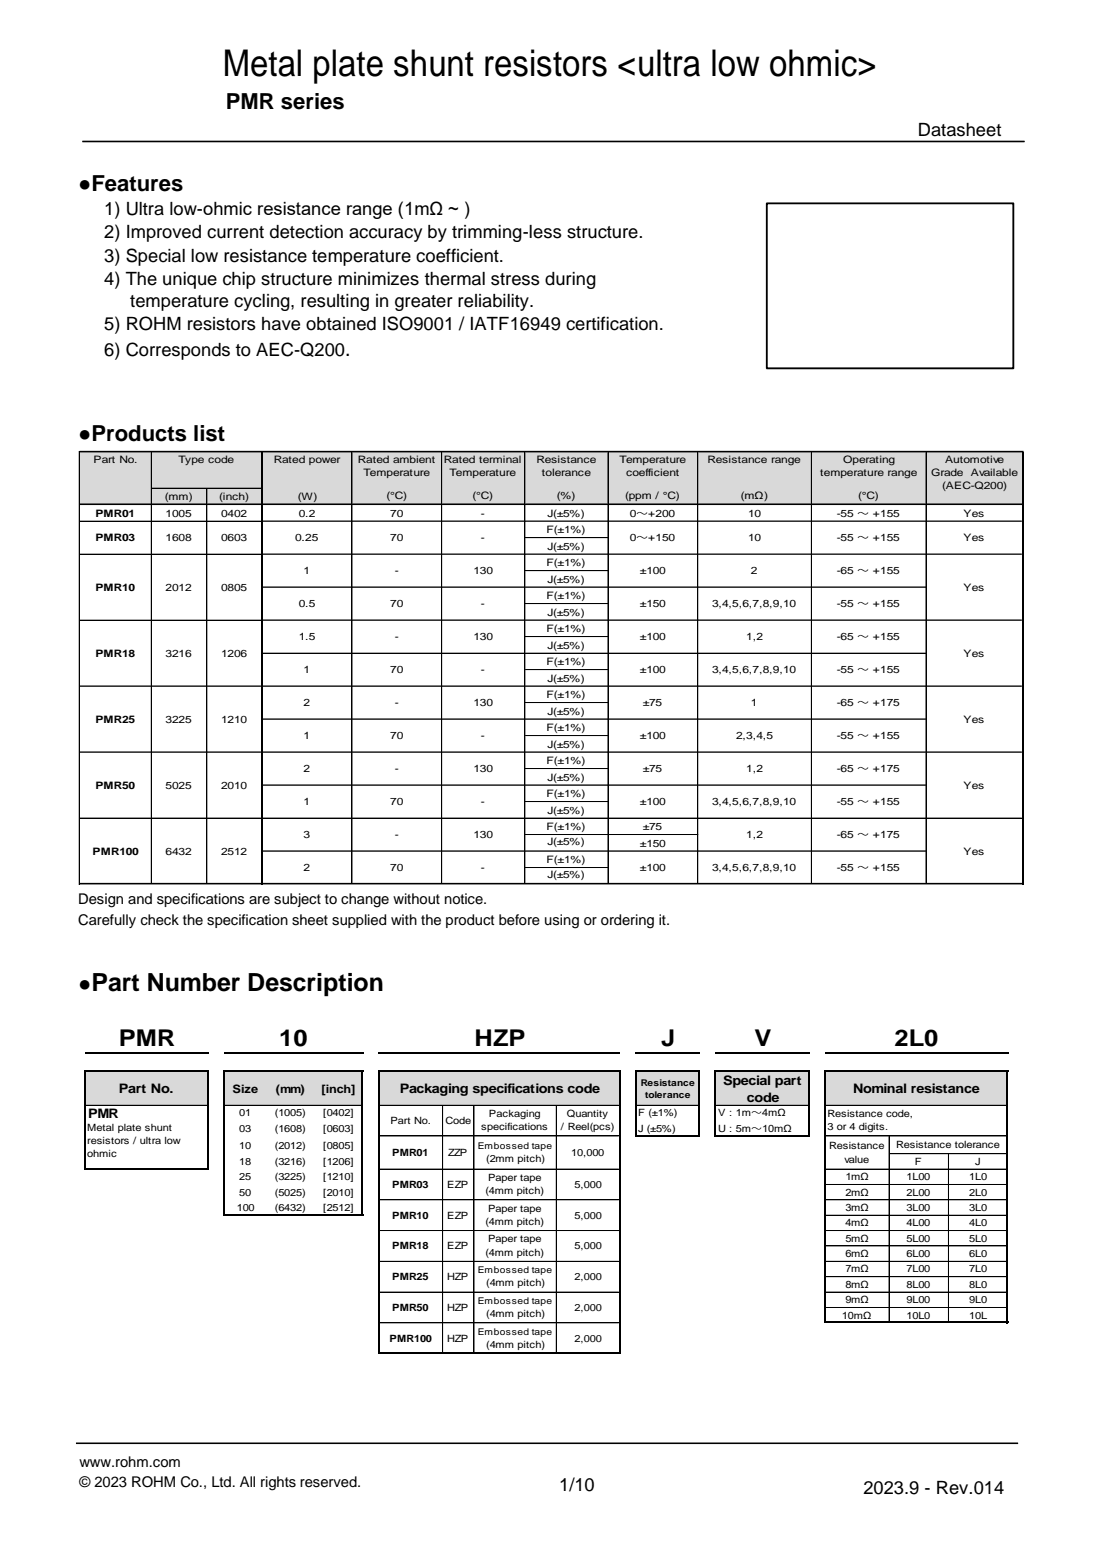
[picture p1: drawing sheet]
<svg xmlns="http://www.w3.org/2000/svg" width="210mm" height="297mm" viewBox="0 0 210 297" stroke-linecap="round" stroke-linejoin="round" font-family="sans-serif">
<defs><g id="words">
<text font-size="7.1" x="42.8" y="14.6">Metal plate shunt resistors &lt;ultra low ohmic&gt;</text>
<g font-size="4.4">
<text x="22.8" y="200.9">PMR</text>
<text x="53.6" y="200.9">10</text>
<text x="91.1" y="200.9">HZP</text>
<text x="127" y="200.9">J</text>
<text x="144.9" y="200.9">V</text>
<text x="171.8" y="200.9">2L0</text>
</g>
<g font-size="4.2">
<text x="43.3" y="20.8">PMR series</text>
<text x="15" y="36.6">●Features</text>
<text x="15" y="84.7">●Products list</text>
<text x="15" y="190.3">●Part Number Description</text>
</g>
<text font-size="4.1" x="66.3" y="68.3">.</text>
<g font-size="3.5">
<text x="176.3" y="26">Datasheet</text>
<text x="20" y="41.2">1) Ultra low-ohmic resistance range (1mΩ ~ )</text>
<text x="20" y="45.8">2) Improved current detection accuracy by trimming-less structure.</text>
<text x="20" y="50.2">3) Special low resistance temperature coefficient.</text>
<text x="20" y="54.7">4) The unique chip structure minimizes thermal stress during</text>
<text x="25" y="59">temperature cycling, resulting in greater reliability.</text>
<text x="20" y="63.4">5) ROHM resistors have obtained ISO9001 / IATF16949 certification.</text>
<text x="20" y="68.3">6) Corresponds to AEC-Q200</text>
<text x="107.4" y="286.3">1/10</text>
<text x="165.8" y="286.9">2023.9 - Rev.014</text>
</g>
<g font-size="2.8">
<text x="15" y="173.5">Design and specifications are subject to change without notice.</text>
<text x="15" y="177.5">Carefully check the specification sheet supplied with the product before using or ordering it.</text>
<text x="15.2" y="281.6">www.rohm.com</text>
<text x="15.2" y="285.6">© 2023 ROHM Co., Ltd. All rights reserved.</text>
</g>
<g font-size="2.5">
<text x="22.8" y="209.9">Part No.</text>
<text x="76.8" y="209.9">Packaging specifications code</text>
<text x="138.9" y="208.3">Special part</text>
<text x="163.8" y="209.8">Nominal resistance</text>
<text x="16.9" y="214.7">PMR</text>
<text x="143.4" y="211.6">code</text>
</g>
<g font-size="2.2">
<text x="44.6" y="209.8">Size</text>
<text x="53" y="209.8">(mm)</text>
<text x="61.8" y="209.8">[inch]</text>
</g>
<g font-size="2">
<text x="18" y="88.8">Part No.</text>
<text x="34.3" y="88.8">Type code</text>
<text x="52.6" y="88.8">Rated power</text>
<text x="68.7" y="88.8">Rated ambient</text>
<text x="85.2" y="88.8">Rated terminal</text>
<text x="103" y="88.8">Resistance</text>
<text x="119" y="88.8">Temperature</text>
<text x="135.8" y="88.8">Resistance range</text>
<text x="161.9" y="88.8">Operating</text>
<text x="181.5" y="88.8">Automotive</text>
<text x="69.8" y="91.4">Temperature</text>
<text x="74.2" y="95.8">(°C)</text>
<text x="86.3" y="91.4">Temperature</text>
<text x="90.8" y="95.8">(°C)</text>
<text x="104.1" y="91.4">tolerance</text>
<text x="106.9" y="95.8">(%)</text>
<text x="120" y="95.8">(ppm / °C)</text>
<text x="120.2" y="91.4">coefficient</text>
<text x="142.2" y="95.8">(mΩ)</text>
<text x="157.5" y="91.4">temperature range</text>
<text x="164.8" y="95.8">(°C)</text>
<text x="178.8" y="91.4">Grade Available</text>
<text x="180.9" y="94">(AEC-Q200)</text>
<text x="18.3" y="99.2">PMR01</text>
<text x="31.6" y="96.1">(mm)</text>
<text x="31.8" y="99.2">1005</text>
<text x="42.1" y="96.1">(inch)</text>
<text x="42.5" y="99.2">0402</text>
<text x="57.2" y="96.1">(W)</text>
<text x="57.4" y="99.2">0.2</text>
<text x="75" y="99.2">70</text>
<text x="92.3" y="99.2">-</text>
<text x="105.1" y="99.2">J(±5%)</text>
<text x="120.9" y="99.2">0～+200</text>
<text x="143.7" y="99.2">10</text>
<text x="160.7" y="99.2">-55 ～ +155</text>
<text x="185" y="99.2">Yes</text>
<text x="18.3" y="103.9">PMR03</text>
<text x="31.8" y="103.9">1608</text>
<text x="42.5" y="103.9">0603</text>
<text x="56.7" y="103.9">0.25</text>
<text x="75" y="103.9">70</text>
<text x="92.3" y="103.9">-</text>
<text x="105" y="102.4">F(±1%)</text>
<text x="105.1" y="105.6">J(±5%)</text>
<text x="120.9" y="103.9">0～+150</text>
<text x="143.7" y="103.9">10</text>
<text x="160.7" y="103.9">-55 ～ +155</text>
<text x="185" y="103.9">Yes</text>
<text x="18.3" y="113.4">PMR10</text>
<text x="31.8" y="113.4">2012</text>
<text x="42.5" y="113.4">0805</text>
<text x="58.3" y="110.3">1</text>
<text x="75.8" y="110.3">-</text>
<text x="90.9" y="110.3">130</text>
<text x="105" y="108.7">F(±1%)</text>
<text x="105.1" y="111.9">J(±5%)</text>
<text x="122.9" y="110.3">±100</text>
<text x="144.2" y="110.3">2</text>
<text x="160.7" y="110.3">-65 ～ +155</text>
<text x="185" y="113.4">Yes</text>
<text x="57.4" y="116.6">0.5</text>
<text x="75" y="116.6">70</text>
<text x="92.3" y="116.6">-</text>
<text x="105" y="115.1">F(±1%)</text>
<text x="105.1" y="118.2">J(±5%)</text>
<text x="122.9" y="116.6">±150</text>
<text x="136.7" y="116.6">3,4,5,6,7,8,9,10</text>
<text x="160.7" y="116.6">-55 ～ +155</text>
<text x="57.4" y="122.9">1.5</text>
<text x="75.8" y="122.9">-</text>
<text x="90.9" y="122.9">130</text>
<text x="105" y="121.4">F(±1%)</text>
<text x="105.1" y="124.6">J(±5%)</text>
<text x="122.9" y="122.9">±100</text>
<text x="143.3" y="122.9">1,2</text>
<text x="160.7" y="122.9">-65 ～ +155</text>
<text x="18.3" y="126.1">PMR18</text>
<text x="31.8" y="126.1">3216</text>
<text x="42.5" y="126.1">1206</text>
<text x="58.3" y="129.3">1</text>
<text x="75" y="129.3">70</text>
<text x="92.3" y="129.3">-</text>
<text x="105" y="127.7">F(±1%)</text>
<text x="105.1" y="130.9">J(±5%)</text>
<text x="122.9" y="129.3">±100</text>
<text x="136.7" y="129.3">3,4,5,6,7,8,9,10</text>
<text x="160.7" y="129.3">-55 ～ +155</text>
<text x="185" y="126.1">Yes</text>
<text x="58.3" y="135.6">2</text>
<text x="75.8" y="135.6">-</text>
<text x="90.9" y="135.6">130</text>
<text x="105" y="134.1">F(±1%)</text>
<text x="105.1" y="137.3">J(±5%)</text>
<text x="123.4" y="135.6">±75</text>
<text x="144.2" y="135.6">1</text>
<text x="160.7" y="135.6">-65 ～ +175</text>
<text x="18.3" y="138.8">PMR25</text>
<text x="31.8" y="138.8">3225</text>
<text x="42.5" y="138.8">1210</text>
<text x="58.3" y="141.9">1</text>
<text x="75" y="141.9">70</text>
<text x="92.3" y="141.9">-</text>
<text x="105" y="140.4">F(±1%)</text>
<text x="105.1" y="143.6">J(±5%)</text>
<text x="122.9" y="141.9">±100</text>
<text x="141.3" y="141.9">2,3,4,5</text>
<text x="160.7" y="141.9">-55 ～ +155</text>
<text x="185" y="138.8">Yes</text>
<text x="58.3" y="148.3">2</text>
<text x="75.8" y="148.3">-</text>
<text x="90.9" y="148.3">130</text>
<text x="105" y="146.8">F(±1%)</text>
<text x="105.1" y="149.9">J(±5%)</text>
<text x="123.4" y="148.3">±75</text>
<text x="143.3" y="148.3">1,2</text>
<text x="160.7" y="148.3">-65 ～ +175</text>
<text x="18.3" y="151.4">PMR50</text>
<text x="31.8" y="151.4">5025</text>
<text x="42.5" y="151.4">2010</text>
<text x="58.3" y="154.6">1</text>
<text x="75" y="154.6">70</text>
<text x="92.3" y="154.6">-</text>
<text x="105" y="153.1">F(±1%)</text>
<text x="122.9" y="154.6">±100</text>
<text x="136.7" y="154.6">3,4,5,6,7,8,9,10</text>
<text x="160.7" y="154.6">-55 ～ +155</text>
<text x="185" y="151.4">Yes</text>
<text x="58.3" y="160.9">3</text>
<text x="75.8" y="160.9">-</text>
<text x="90.9" y="160.9">130</text>
<text x="105" y="159.4">F(±1%)</text>
<text x="105.1" y="156.3">J(±5%)</text>
<text x="123.4" y="159.4">±75</text>
<text x="143.3" y="160.9">1,2</text>
<text x="160.7" y="160.9">-65 ～ +175</text>
<text x="17.8" y="164.1">PMR100</text>
<text x="31.8" y="164.1">6432</text>
<text x="42.5" y="164.1">2512</text>
<text x="58.3" y="167.3">2</text>
<text x="75" y="167.3">70</text>
<text x="92.3" y="167.3">-</text>
<text x="105" y="165.8">F(±1%)</text>
<text x="105.1" y="162.3">J(±5%)</text>
<text x="122.9" y="162.6">±150</text>
<text x="122.9" y="167.3">±100</text>
<text x="136.7" y="167.3">3,4,5,6,7,8,9,10</text>
<text x="160.7" y="167.3">-55 ～ +155</text>
<text x="185" y="164.1">Yes</text>
<text x="105.1" y="168.6">J(±5%)</text>
</g>
<g font-size="1.9">
<text x="45.9" y="214.4">01</text>
<text x="52.8" y="214.4">(1005)</text>
<text x="62.1" y="214.4">[0402]</text>
<text x="75" y="215.9">Part No.</text>
<text x="85.6" y="215.9">Code</text>
<text x="93.9" y="214.5">Packaging</text>
<text x="108.9" y="214.5">Quantity</text>
<text x="122.6" y="214.4">F (±1%)</text>
<text x="137.9" y="214.4">V : 1m～4mΩ</text>
<text x="158.9" y="214.5">Resistance code,</text>
<text x="16.8" y="217.2">Metal plate shunt</text>
<text x="16.8" y="219.7">resistors / ultra low</text>
<text x="45.9" y="217.3">03</text>
<text x="45.9" y="220.6">10</text>
<text x="52.8" y="217.3">(1608)</text>
<text x="52.8" y="220.6">(2012)</text>
<text x="62.1" y="217.3">[0603]</text>
<text x="62.1" y="220.6">[0805]</text>
<text x="75.3" y="221.9">PMR01</text>
<text x="86.1" y="221.9">ZZP</text>
<text x="92.4" y="217">specifications</text>
<text x="107.7" y="217">/ Reel(pcs)</text>
<text x="109.7" y="221.9">10,000</text>
<text x="122.6" y="217.3">J (±5%)</text>
<text x="137.9" y="217.3">U : 5m～10mΩ</text>
<text x="158.9" y="217">3 or 4 digits.</text>
<text x="159.2" y="220.7">Resistance</text>
<text x="172.1" y="220.4">Resistance tolerance</text>
<text x="16.8" y="222.2">ohmic</text>
<text x="45.9" y="223.7">18</text>
<text x="45.9" y="226.6">25</text>
<text x="52.8" y="223.7">(3216)</text>
<text x="52.8" y="226.6">(3225)</text>
<text x="62.1" y="223.7">[1206]</text>
<text x="62.1" y="226.6">[1210]</text>
<text x="93.4" y="223.1">(2mm pitch)</text>
<text x="93.7" y="226.8">Paper tape</text>
<text x="162.2" y="223.2">value</text>
<text x="162.3" y="226.6">1mΩ</text>
<text x="174.1" y="226.6">1L00</text>
<text x="175.7" y="223.7">F</text>
<text x="186.1" y="226.6">1L0</text>
<text x="187.3" y="223.7">J</text>
<text x="45.5" y="232.5">100</text>
<text x="45.9" y="229.6">50</text>
<text x="52.8" y="229.6">(5025)</text>
<text x="52.8" y="232.5">(6432)</text>
<text x="62.1" y="229.6">[2010]</text>
<text x="62.1" y="232.5">[2512]</text>
<text x="75.3" y="228.1">PMR03</text>
<text x="85.9" y="228.1">EZP</text>
<text x="93.2" y="229.3">(4mm pitch)</text>
<text x="93.7" y="232.7">Paper tape</text>
<text x="110.3" y="228.1">5,000</text>
<text x="162.3" y="229.6">2mΩ</text>
<text x="162.3" y="232.5">3mΩ</text>
<text x="174.1" y="229.6">2L00</text>
<text x="174.1" y="232.5">3L00</text>
<text x="186.1" y="229.6">2L0</text>
<text x="186.1" y="232.5">3L0</text>
<text x="75.3" y="239.9">PMR18</text>
<text x="75.3" y="234">PMR10</text>
<text x="85.9" y="239.9">EZP</text>
<text x="85.9" y="234">EZP</text>
<text x="93.2" y="235.2">(4mm pitch)</text>
<text x="93.7" y="238.6">Paper tape</text>
<text x="110.3" y="239.9">5,000</text>
<text x="110.3" y="234">5,000</text>
<text x="162.3" y="235.5">4mΩ</text>
<text x="162.3" y="238.4">5mΩ</text>
<text x="174.1" y="235.5">4L00</text>
<text x="174.1" y="238.4">5L00</text>
<text x="186.1" y="235.5">4L0</text>
<text x="186.1" y="238.4">5L0</text>
<text x="75.3" y="245.8">PMR25</text>
<text x="85.9" y="245.8">HZP</text>
<text x="93.2" y="241.1">(4mm pitch)</text>
<text x="110.3" y="245.8">2,000</text>
<text x="162.3" y="241.4">6mΩ</text>
<text x="162.3" y="244.3">7mΩ</text>
<text x="174.1" y="241.4">6L00</text>
<text x="174.1" y="244.3">7L00</text>
<text x="186.1" y="241.4">6L0</text>
<text x="186.1" y="244.3">7L0</text>
<text x="75.3" y="251.7">PMR50</text>
<text x="85.9" y="251.7">HZP</text>
<text x="93.4" y="247">(4mm pitch)</text>
<text x="110.3" y="251.7">2,000</text>
<text x="162.3" y="247.3">8mΩ</text>
<text x="162.3" y="250.2">9mΩ</text>
<text x="174.1" y="247.3">8L00</text>
<text x="174.1" y="250.2">9L00</text>
<text x="186.1" y="247.3">8L0</text>
<text x="186.1" y="250.2">9L0</text>
<text x="74.8" y="257.6">PMR100</text>
<text x="85.9" y="257.6">HZP</text>
<text x="93.4" y="252.9">(4mm pitch)</text>
<text x="110.3" y="257.6">2,000</text>
<text x="161.7" y="253.2">10mΩ</text>
<text x="174.1" y="253.2">10L0</text>
<text x="186.1" y="253.2">10L</text>
<text x="93.4" y="258.8">(4mm pitch)</text>
</g>
<g font-size="1.8">
<text x="123" y="208.5">Resistance</text>
<text x="123.9" y="210.8">tolerance</text>
<text x="91.8" y="220.6">Embossed tape</text>
<text x="91.8" y="244.5">Embossed tape</text>
<text x="91.8" y="250.4">Embossed tape</text>
<text x="91.8" y="256.3">Embossed tape</text>
</g>
</g></defs>
<path d="M15.8 27.2h180.9M14.6 277.2h180.9" fill="none" stroke="#000" stroke-width=".25"/>
<g fill="#000">
<path d="M15.8 27h180.9v.3h-180.9z" fill-rule="evenodd"/>
<path d="M14.6 277h180.9v.3h-180.9z" fill-rule="evenodd"/>
</g>
<path d="M147.2 39h47.4v31.7h-47.4z" fill="none" stroke="#000" stroke-width=".35"/>
<path d="M15.2 85.6h194.7v1.3h-194.7z" fill-rule="evenodd" fill="#fff"/>
<g fill="#d9d9d9">
<path d="M15.2 86.7h162.7v7.1h-162.7z" fill-rule="evenodd"/>
<path d="M177.7 86.7h18.9v7.1h-18.9z" fill-rule="evenodd"/>
</g>
<path d="M196.4 86.7h13.5v7.1h-13.5z" fill-rule="evenodd" fill="#fff"/>
<g fill="#d9d9d9">
<path d="M15.2 93.7h162.7v3.3h-162.7z" fill-rule="evenodd"/>
<path d="M177.7 93.7h18.9v3.3h-18.9z" fill-rule="evenodd"/>
</g>
<g fill="#fff">
<path d="M196.4 93.7h13.5v3.3h-13.5z" fill-rule="evenodd"/>
<path d="M196.4 96.8h13.5v3.3h-13.5z" fill-rule="evenodd"/>
<path d="M196.4 100h13.5v3.3h-13.5z" fill-rule="evenodd"/>
<path d="M196.4 103.2h13.5v3.3h-13.5z" fill-rule="evenodd"/>
<path d="M196.4 106.3h13.5v3.4h-13.5z" fill-rule="evenodd"/>
<path d="M196.4 109.5h13.5v3.3h-13.5z" fill-rule="evenodd"/>
<path d="M196.4 112.7h13.5v3.3h-13.5z" fill-rule="evenodd"/>
<path d="M196.4 115.8h13.5v3.4h-13.5z" fill-rule="evenodd"/>
<path d="M196.4 119h13.5v3.3h-13.5z" fill-rule="evenodd"/>
<path d="M196.4 122.2h1.6v3.3h-1.6z" fill-rule="evenodd"/>
<path d="M196.4 125.3h1.6v3.4h-1.6z" fill-rule="evenodd"/>
<path d="M196.4 128.5h1.6v3.3h-1.6z" fill-rule="evenodd"/>
<path d="M196.4 131.7h1.6v3.3h-1.6z" fill-rule="evenodd"/>
<path d="M196.4 134.8h1.6v3.4h-1.6z" fill-rule="evenodd"/>
</g>
<path d="M15.3 86.7h181.3M15.3 96.8h181.3M15.3 169.7h181.3" fill="none" stroke="#000" stroke-width=".3"/>
<g fill="none" stroke="#000" stroke-width=".19">
<path d="M29.1 86.9v9.8M29.1 97v72.5M29.1 93.7h21M39.7 93.8v2.9M39.7 97v72.5M67.6 86.9v9.8M67.6 97v72.5M84.8 86.9v9.8M84.8 97v72.5M100.8 86.9v9.8M100.8 97v72.5M116.8 86.9v9.8"/>
<path d="M116.8 97v72.5M134 86.9v9.8M134 97v72.5M155.8 86.9v9.8M155.8 97v72.5M177.8 86.9v9.8M177.8 97v72.5M15.3 100.1h34.8M15.3 106.4h34.8M15.3 119.1h34.8M50.4 100.1h145.8M50.4 106.4h145.8"/>
<path d="M50.4 119.1h145.8M50.4 112.7h127.5M100.9 103.2h15.9M100.9 109.6h15.9M100.9 115.9h15.9M15.3 131.7h34.8M50.4 131.7h145.8M50.4 125.4h127.5M50.4 138.1h127.5M100.9 122.2h15.9M100.9 128.6h15.9M100.9 134.9h15.9"/>
<path d="M15.3 144.4h34.8M15.3 157.1h34.8M50.4 144.4h145.8M50.4 157.1h145.8M50.4 150.8h127.5M100.9 141.2h15.9M100.9 147.6h15.9M100.9 153.9h15.9M50.4 163.4h127.5M100.9 160.3h33.2M100.9 166.6h15.9"/>
</g>
<path d="M15.2 86.6v83.2" fill="none" stroke="#000" stroke-width=".23"/>
<path d="M50.3 86.9v82.9M196.4 86.9v82.9" fill="none" stroke="#000" stroke-width=".35"/>
<g fill="#fff">
<path d="M15.1 195.3h122.5v1.2h-122.5z" fill-rule="evenodd"/>
<path d="M155.3 195.3h39.6v1.2h-39.6z" fill-rule="evenodd"/>
<path d="M15.1 196.4h179.8v5.9h-179.8z" fill-rule="evenodd"/>
<path d="M15.1 202.1h122.5v3.7h-122.5z" fill-rule="evenodd"/>
<path d="M155.3 202.1h39.6v3.7h-39.6z" fill-rule="evenodd"/>
<path d="M15.1 205.7h1.3v6.6h-1.3z" fill-rule="evenodd"/>
</g>
<path d="M16.3 205.7h23.8v6.6h-23.8z" fill-rule="evenodd" fill="#d9d9d9"/>
<path d="M39.9 205.7h3.3v6.6h-3.3z" fill-rule="evenodd" fill="#fff"/>
<path d="M43 205.7h26.7v6.6h-26.7z" fill-rule="evenodd" fill="#d9d9d9"/>
<path d="M69.6 205.7h3.2v6.6h-3.2z" fill-rule="evenodd" fill="#fff"/>
<path d="M72.7 205.7h46.4v6.6h-46.4z" fill-rule="evenodd" fill="#d9d9d9"/>
<path d="M119 205.7h3.2v6.6h-3.2z" fill-rule="evenodd" fill="#fff"/>
<path d="M122.1 205.7h12.4v6.6h-12.4z" fill-rule="evenodd" fill="#d9d9d9"/>
<path d="M134.3 205.7h3.3v6.6h-3.3z" fill-rule="evenodd" fill="#fff"/>
<path d="M137.4 205.7h18.1v6.6h-18.1z" fill-rule="evenodd" fill="#d9d9d9"/>
<path d="M155.3 205.7h3.3v6.6h-3.3z" fill-rule="evenodd" fill="#fff"/>
<path d="M158.4 205.7h35.2v6.6h-35.2z" fill-rule="evenodd" fill="#d9d9d9"/>
<g fill="#fff">
<path d="M193.5 205.7h1.4v6.6h-1.4z" fill-rule="evenodd"/>
<path d="M15.1 212.2h179.8v6h-179.8z" fill-rule="evenodd"/>
<path d="M15.1 218.1h107.1v3.5h-107.1z" fill-rule="evenodd"/>
<path d="M134.3 218.1h60.6v3.5h-60.6z" fill-rule="evenodd"/>
<path d="M15.1 221.5h179.8v38.5h-179.8z" fill-rule="evenodd"/>
<path d="M15.1 259.8h122.5v1.4h-122.5z" fill-rule="evenodd"/>
<path d="M155.3 259.8h39.6v1.4h-39.6z" fill-rule="evenodd"/>
</g>
<g fill="none" stroke="#000" stroke-width=".29">
<path d="M16.3 202.1h23.8M16.4 205.7h23.7M43 202.1h26.7M43.2 205.7h26.5M72.7 202.1h46.4M72.8 205.7h46.3M122.1 202.1h12.4M122.2 205.7h12.3M122.2 218.1h12.3M137.4 202.1h18.1M137.6 205.7h17.9M137.6 218.1h17.9"/>
<path d="M158.4 202.1h35.2M158.6 205.7h35M16.4 224.4h23.7M43.2 233.3h26.5M72.8 259.8h46.3M158.6 253.9h35"/>
</g>
<g fill="none" stroke="#000" stroke-width=".19">
<path d="M16.4 212.2h23.4M43.2 212.2h26.2M72.8 212.2h46M72.8 218.1h46M85 212.3v47.4M91 212.3v47.4M106.8 212.3v47.4M122.2 212.2h11.9M137.6 212.2h17.6M158.6 212.2h34.7M158.6 218.1h34.7M170.7 218.2v35.6"/>
<path d="M72.8 224.5h46M72.8 230.4h46M72.8 236.3h46M158.6 224.5h34.7M158.6 230.4h34.7M158.6 236.3h34.7M158.6 227.4h34.7M158.6 233.3h34.7M158.6 239.2h34.7M170.8 221.5h22.5M182.1 221.6v32.2M72.8 242.2h46"/>
<path d="M72.8 248.1h46M72.8 254h46M158.6 242.2h34.7M158.6 248.1h34.7M158.6 245.1h34.7M158.6 251.1h34.7"/>
</g>
<path d="M16.3 205.5v19.1M39.9 205.8v18.8M43 205.5v27.9M69.6 205.8v27.6M72.7 205.5v54.5M119 205.8v54.2M122.1 205.5v12.7M134.3 205.8v12.4M137.4 205.5v12.7M155.3 205.8v12.4M158.4 205.5v48.6M193.5 205.8v48.3" fill="none" stroke="#000" stroke-width=".33"/>
<use href="#words"/>
</svg>
